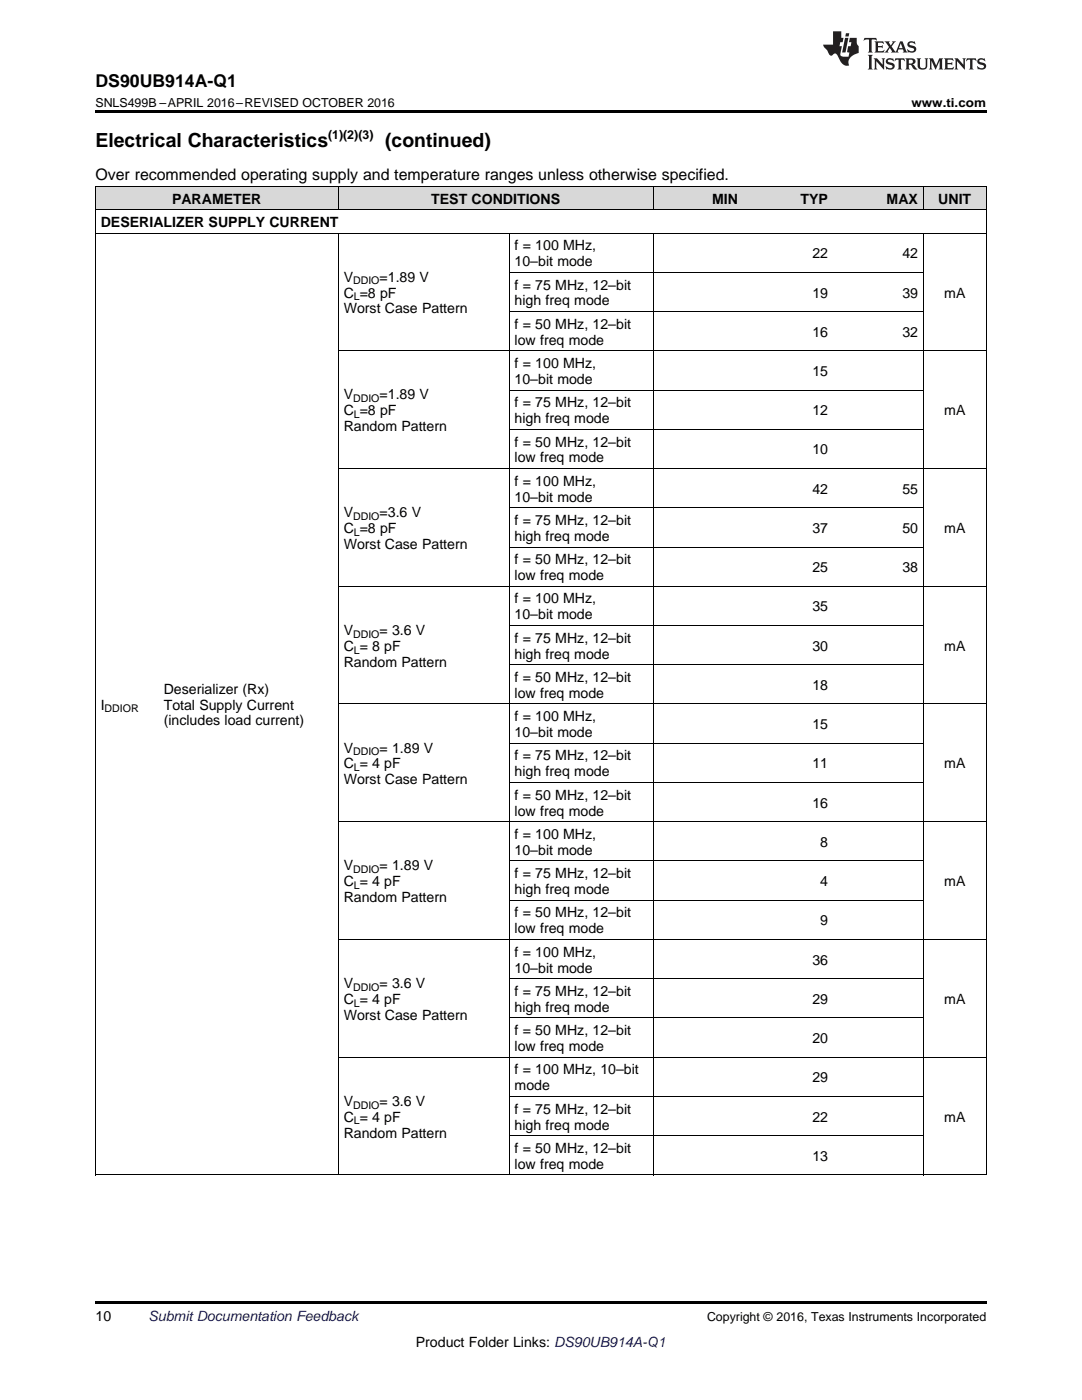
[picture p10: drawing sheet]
<svg xmlns="http://www.w3.org/2000/svg" width="216mm" height="279mm" viewBox="0 0 216 279" stroke-linecap="round" stroke-linejoin="round" font-family="sans-serif">
<defs><g id="words">
<g font-size="3.9">
<text x="19" y="29.3">Electrical Characteristics</text>
<text x="76.8" y="29.3">(continued)</text>
</g>
<text font-size="3.5" x="19" y="17.3">DS90UB914A-Q1</text>
<text font-size="3.2" x="19" y="36">Over recommended operating supply and temperature ranges unless otherwise specified.</text>
<g font-size="2.8">
<text x="34.3" y="40.6">PARAMETER</text>
<text x="86" y="40.6">TEST CONDITIONS</text>
<text x="142.1" y="40.6">MIN</text>
<text x="159.7" y="40.6">TYP</text>
<text x="176.9" y="40.6">MAX</text>
<text x="187.2" y="40.6">UNIT</text>
<text x="20.1" y="45.3">DESERIALIZER SUPPLY CURRENT</text>
<text x="102.7" y="50">f = 100 MHz,</text>
<text x="102.7" y="53.1">10–bit mode</text>
<text x="162.1" y="51.5">22</text>
<text x="180.1" y="51.5">42</text>
<text x="68.6" y="56.2">V</text>
<text x="68.6" y="59.4">C =8 pF</text>
<text x="75.7" y="56.2">=1.89 V</text>
<text x="102.7" y="57.8">f = 75 MHz, 12–bit</text>
<text x="162.1" y="59.4">19</text>
<text x="180.1" y="59.4">39</text>
<text x="188.4" y="59.4">mA</text>
<text x="68.6" y="62.5">Worst Case Pattern</text>
<text x="102.7" y="61">high freq mode</text>
<text x="102.7" y="65.6">f = 50 MHz, 12–bit</text>
<text x="102.7" y="68.8">low freq mode</text>
<text x="162.1" y="67.2">16</text>
<text x="180.1" y="67.2">32</text>
<text x="102.7" y="73.4">f = 100 MHz,</text>
<text x="102.7" y="76.6">10–bit mode</text>
<text x="162.1" y="75">15</text>
<text x="68.6" y="79.7">V</text>
<text x="68.6" y="82.9">C =8 pF</text>
<text x="75.7" y="79.7">=1.89 V</text>
<text x="102.7" y="81.3">f = 75 MHz, 12–bit</text>
<text x="162.1" y="82.9">12</text>
<text x="188.4" y="82.9">mA</text>
<text x="68.6" y="86">Random Pattern</text>
<text x="102.7" y="84.5">high freq mode</text>
<text x="102.7" y="89.1">f = 50 MHz, 12–bit</text>
<text x="102.7" y="92.3">low freq mode</text>
<text x="162.1" y="90.7">10</text>
<text x="102.7" y="96.9">f = 100 MHz,</text>
<text x="102.7" y="100.1">10–bit mode</text>
<text x="162.1" y="98.5">42</text>
<text x="180.1" y="98.5">55</text>
<text x="68.6" y="103.2">V</text>
<text x="68.6" y="106.4">C =8 pF</text>
<text x="75.7" y="103.2">=3.6 V</text>
<text x="102.7" y="104.8">f = 75 MHz, 12–bit</text>
<text x="102.7" y="107.9">high freq mode</text>
<text x="162.1" y="106.4">37</text>
<text x="180.1" y="106.4">50</text>
<text x="188.4" y="106.4">mA</text>
<text x="68.6" y="109.5">Worst Case Pattern</text>
<text x="102.7" y="112.6">f = 50 MHz, 12–bit</text>
<text x="102.7" y="115.8">low freq mode</text>
<text x="162.1" y="114.2">25</text>
<text x="180.1" y="114.2">38</text>
<text x="102.7" y="120.4">f = 100 MHz,</text>
<text x="102.7" y="123.6">10–bit mode</text>
<text x="162.1" y="122">35</text>
<text x="68.6" y="126.7">V</text>
<text x="68.6" y="129.9">C = 8 pF</text>
<text x="75.7" y="126.7">= 3.6 V</text>
<text x="102.7" y="128.3">f = 75 MHz, 12–bit</text>
<text x="102.7" y="131.4">high freq mode</text>
<text x="162.1" y="129.9">30</text>
<text x="188.4" y="129.9">mA</text>
<text x="68.6" y="133">Random Pattern</text>
<text x="102.7" y="136.1">f = 50 MHz, 12–bit</text>
<text x="162.1" y="137.7">18</text>
<text x="20.1" y="141.6">I</text>
<text x="32.7" y="138.4">Deserializer (Rx)</text>
<text x="32.7" y="141.6">Total Supply Current</text>
<text x="102.7" y="139.3">low freq mode</text>
<text x="102.7" y="143.9">f = 100 MHz,</text>
<text x="32.7" y="144.8">(includes load current)</text>
<text x="102.7" y="147.1">10–bit mode</text>
<text x="162.1" y="145.5">15</text>
<text x="68.6" y="150.2">V</text>
<text x="68.6" y="153.4">C = 4 pF</text>
<text x="75.7" y="150.2">= 1.89 V</text>
<text x="102.7" y="151.8">f = 75 MHz, 12–bit</text>
<text x="102.7" y="154.9">high freq mode</text>
<text x="162.1" y="153.4">11</text>
<text x="188.4" y="153.4">mA</text>
<text x="68.6" y="156.5">Worst Case Pattern</text>
<text x="102.7" y="159.6">f = 50 MHz, 12–bit</text>
<text x="162.1" y="161.2">16</text>
<text x="102.7" y="162.8">low freq mode</text>
<text x="102.7" y="167.4">f = 100 MHz,</text>
<text x="68.6" y="173.7">V</text>
<text x="75.7" y="173.7">= 1.89 V</text>
<text x="102.7" y="170.6">10–bit mode</text>
<text x="163.7" y="169">8</text>
<text x="68.6" y="176.8">C = 4 pF</text>
<text x="102.7" y="175.3">f = 75 MHz, 12–bit</text>
<text x="102.7" y="178.4">high freq mode</text>
<text x="163.7" y="176.8">4</text>
<text x="188.4" y="176.8">mA</text>
<text x="68.6" y="180">Random Pattern</text>
<text x="102.7" y="183.1">f = 50 MHz, 12–bit</text>
<text x="163.7" y="184.7">9</text>
<text x="102.7" y="186.3">low freq mode</text>
<text x="102.7" y="190.9">f = 100 MHz,</text>
<text x="68.6" y="197.2">V</text>
<text x="75.7" y="197.2">= 3.6 V</text>
<text x="102.7" y="194.1">10–bit mode</text>
<text x="162.1" y="192.5">36</text>
<text x="68.6" y="200.3">C = 4 pF</text>
<text x="68.6" y="203.5">Worst Case Pattern</text>
<text x="102.7" y="198.8">f = 75 MHz, 12–bit</text>
<text x="102.7" y="201.9">high freq mode</text>
<text x="162.1" y="200.3">29</text>
<text x="188.4" y="200.3">mA</text>
<text x="102.7" y="206.6">f = 50 MHz, 12–bit</text>
<text x="102.7" y="209.8">low freq mode</text>
<text x="162.1" y="208.2">20</text>
<text x="102.7" y="214.4">f = 100 MHz, 10–bit</text>
<text x="68.6" y="220.7">V</text>
<text x="75.7" y="220.7">= 3.6 V</text>
<text x="102.7" y="217.6">mode</text>
<text x="162.1" y="216">29</text>
<text x="68.6" y="223.8">C = 4 pF</text>
<text x="68.6" y="227">Random Pattern</text>
<text x="102.7" y="222.2">f = 75 MHz, 12–bit</text>
<text x="102.7" y="225.4">high freq mode</text>
<text x="162.1" y="223.8">22</text>
<text x="188.4" y="223.8">mA</text>
<text x="102.7" y="230.1">f = 50 MHz, 12–bit</text>
<text x="102.7" y="233.3">low freq mode</text>
<text x="162.1" y="231.7">13</text>
<text x="19" y="263.6">10</text>
<text x="83" y="268.9">Product Folder Links: DS90UB914A-Q1</text>
</g>
<text font-size="2.8" fill="#0000c8" x="29.6" y="263.6">Submit Documentation Feedback</text>
<g font-size="2.5">
<text x="19" y="21.4">SNLS499B –APRIL 2016–REVISED OCTOBER 2016</text>
<text x="181.9" y="21.4">www.ti.com</text>
<text x="65.5" y="27.7">(1)(2)(3)</text>
<text x="141.1" y="263.6">Copyright © 2016, Texas Instruments Incorporated</text>
</g>
<g font-size="2.1">
<text x="70.4" y="56.8">DDIO</text>
<text x="70.6" y="59.9">L</text>
<text x="70.4" y="80.3">DDIO</text>
<text x="70.6" y="83.4">L</text>
<text x="70.4" y="103.8">DDIO</text>
<text x="70.6" y="106.9">L</text>
<text x="70.4" y="127.2">DDIO</text>
<text x="70.6" y="130.4">L</text>
<text x="20.9" y="142.2">DDIOR</text>
<text x="70.4" y="150.7">DDIO</text>
<text x="70.6" y="153.9">L</text>
<text x="70.4" y="174.2">DDIO</text>
<text x="70.6" y="177.4">L</text>
<text x="70.4" y="197.7">DDIO</text>
<text x="70.6" y="200.9">L</text>
<text x="70.4" y="221.2">DDIO</text>
<text x="70.6" y="224.4">L</text>
</g>
</g></defs>
<g fill="#d8d8d8">
<path d="M19 37.3h12.6v4.6h-12.6z"/>
<path d="M31.6 37.3h35.9v4.6h-35.9z"/>
<path d="M67.5 37.3h34.1v4.6h-34.1z"/>
<path d="M101.6 37.3h28.8v4.6h-28.8z"/>
<path d="M130.4 37.3h17.9v4.6h-17.9z"/>
<path d="M148.3 37.3h18v4.6h-18z"/>
<path d="M166.3 37.3h18v4.6h-18z"/>
<path d="M184.3 37.3h12.5v4.6h-12.5z"/>
</g>
<path d="M19 22h177.8v.5h-177.8zM19 259.7h177.8v.5h-177.8z" fill="#000"/>
<g fill="none" stroke="#000" stroke-width=".2">
<path d="M19 37.2h177.8M19.1 37.2v197.3M67.5 37.2v4.7M130.3 37.2v4.7M184.2 37.2v4.7M196.8 37.2v197.3M19 46.5h177.8M19 41.9h177.8M67.5 46.6v187.9M101.6 46.6v187.9M101.6 54.3h82.7M130.3 46.6v187.9"/>
<path d="M184.2 46.6v187.9M67.5 70h129.3M101.6 77.8h82.7M101.6 62.2h82.7M67.5 93.5h129.3M101.6 85.7h82.7M67.5 117h129.3M101.6 109.2h82.7M101.6 101.3h82.7M101.6 132.7h82.7M101.6 124.8h82.7M67.5 140.5h129.3"/>
<path d="M101.6 156.2h82.7M101.6 148.3h82.7M67.5 164h129.3M101.6 179.7h82.7M101.6 171.8h82.7M67.5 187.5h129.3M101.6 195.3h82.7M67.5 211h129.3M101.6 218.8h82.7M101.6 203.1h82.7M19 234.5h177.8M101.6 226.6h82.7"/>
</g>
<g fill="#231f20">
<path d="M172.5 7.6l-.1 .5 .4-.2h.6v.1v2.1l-.2 .4h.9l-.2-.4v-2.1l.1-.1h.5l.5 .2-.2-.5zM174.5 8.3l.2 .3v1.5l-.2 .4h1.8l.2-.6a1.04 1.04 0 0 1-1.3 .2v-.7h.6l.3 .2v-.6l-.3 .2h-.6v-.6l.8-.1 .4 .3-.2-.5zM176.5 8.3l.9 1.1-.9 1.1h.8l-.2-.2 .4-.7 .5 .7-.2 .2h1.5l-.2-.2 .2-.4h.9l.1 .4-.2 .2h1l-.3-.3-.7-1.9h-.5l-.9 2-.8-1 .9-1h-.8l.1 .3-.4 .5-.3-.6 .1-.2zM179.7 8.6l.4 1h-.7zM181.3 8.4a.63 .63 0 0 0-.2 .7 .63 .63 0 0 0 .6 .4l.6 .2 .1 .2a.75 .75 0 0 1-.7 .4 .75 .75 0 0 1-.6-.5l.1 .7 .1-.1a1.11 1.11 0 0 0 1.5-.6 1.13 1.13 0 0 0-1.2-.8l-.1-.4a1.04 1.04 0 0 1 1.2 .2l-.2-.5-.2 .1-.4-.2zM173.2 10.9l.2 .4v2.2l-.2 .4h1l-.3-.4v-2.2l.3-.4zM174.3 11.6l.3 .4v1.5l-.3 .4h.8l-.2-.4v-1.3l1.5 1.7v-1.9l.2-.4h-.7l.2 .4v.9l-1.1-1.3zM177 11.8a.62 .62 0 0 0-.2 .7 .62 .62 0 0 0 .6 .4l.6 .1 .1 .3a.76 .76 0 0 1-.7 .3 .76 .76 0 0 1-.7-.4l.2 .7 .1-.1a1.11 1.11 0 0 0 1.5-.6 1.13 1.13 0 0 0-1.2-.8l-.1-.4a1.04 1.04 0 0 1 1.2 .2l-.2-.6-.2 .1-.5-.1zM178.7 11.6l-.2 .6a.61 .61 0 0 1 .8-.3v1.6l-.2 .4h.9l-.2-.4v-1.6a.63 .63 0 0 1 .7 .3l-.1-.6zM180.6 11.6l.3 .4v1.5l-.3 .4h1l-.2-.2-.1-.8 .6 .2a.76 .76 0 0 0 1.2 .7l-1-1a.58 .58 0 0 0 .6-.5 .58 .58 0 0 0-.5-.6zM181.4 11.9h.1a.45 .45 0 0 1 .5 .1 .45 .45 0 0 1 .1 .5l-.8 .2zM182.9 11.6l.2 .2a2.17 2.17 0 0 0 .3 1.9 .99 .99 0 0 0 1.6-.6v-1.1l.2-.4h-.7l.2 .2a1.92 1.92 0 0 1-.2 1.8 .6 .6 0 0 1-.9-.5v-1.1l.2-.4zM185.4 11.6l.2 .4v1.5l-.2 .4h.7l-.2-.4v-1.4l.8 1.8 .8-1.8v1.4l-.2 .4h.9l-.2-.4v-1.5l.2-.4h-.8l-.6 1.5-.6-1.5zM188.4 11.6l.2 .4v1.5l-.2 .4h1.8l.1-.6a1.04 1.04 0 0 1-1.2 .1v-.6h.5l.4 .2v-.6l-.4 .2h-.5v-.7h.8l.3 .3-.1-.6zM190.5 11.6l.2 .4v1.5l-.2 .4h.7l-.2-.4v-1.3l1.5 1.7v-1.9l.2-.4h-.7l.2 .4v.9l-1.1-1.3zM192.9 11.6l-.1 .6a.61 .61 0 0 1 .7-.3l.1 1.6-.3 .4h1l-.3-.4 .1-1.6a.63 .63 0 0 1 .7 .3l-.1-.6zM195.2 11.8a.62 .62 0 0 0-.2 .7 .62 .62 0 0 0 .6 .4l.6 .1 .1 .3a.76 .76 0 0 1-.7 .3 .76 .76 0 0 1-.6-.4l.1 .7 .1-.1a1.11 1.11 0 0 0 1.6-.6 1.13 1.13 0 0 0-1.3-.8l-.1-.4a1.04 1.04 0 0 1 1.2 .2l-.1-.6-.2 .1-.5-.1z"/>
<path d="M166.2 6.3v2.6h-1.9v.4l.8 .9a.91 .91 0 0 0 1 .8 .56 .56 0 0 1 .5-.3 .56 .56 0 0 1 .5 .3l.4 .8a1.53 1.53 0 0 0 1.9 1.2 1.54 1.54 0 0 1 1-2.1l.9-.3v-1.4a1.52 1.52 0 0 1-.4-1.6h-1.3l-.2 .8h.5l-.2 .8h-.5l-.1 1v.2l.4 .1-.2 .8a1.93 1.93 0 0 1-1.6-.3l.3-1.8h-.5l.2-.8h.4l.2-.8h-.4v-1.3zM168.6 7.6l-.6 2.9h.7l.6-2.9zM168.8 6.6l-.1 .7h.6l.2-.7z"/>
</g>
<use href="#words"/>
</svg>
